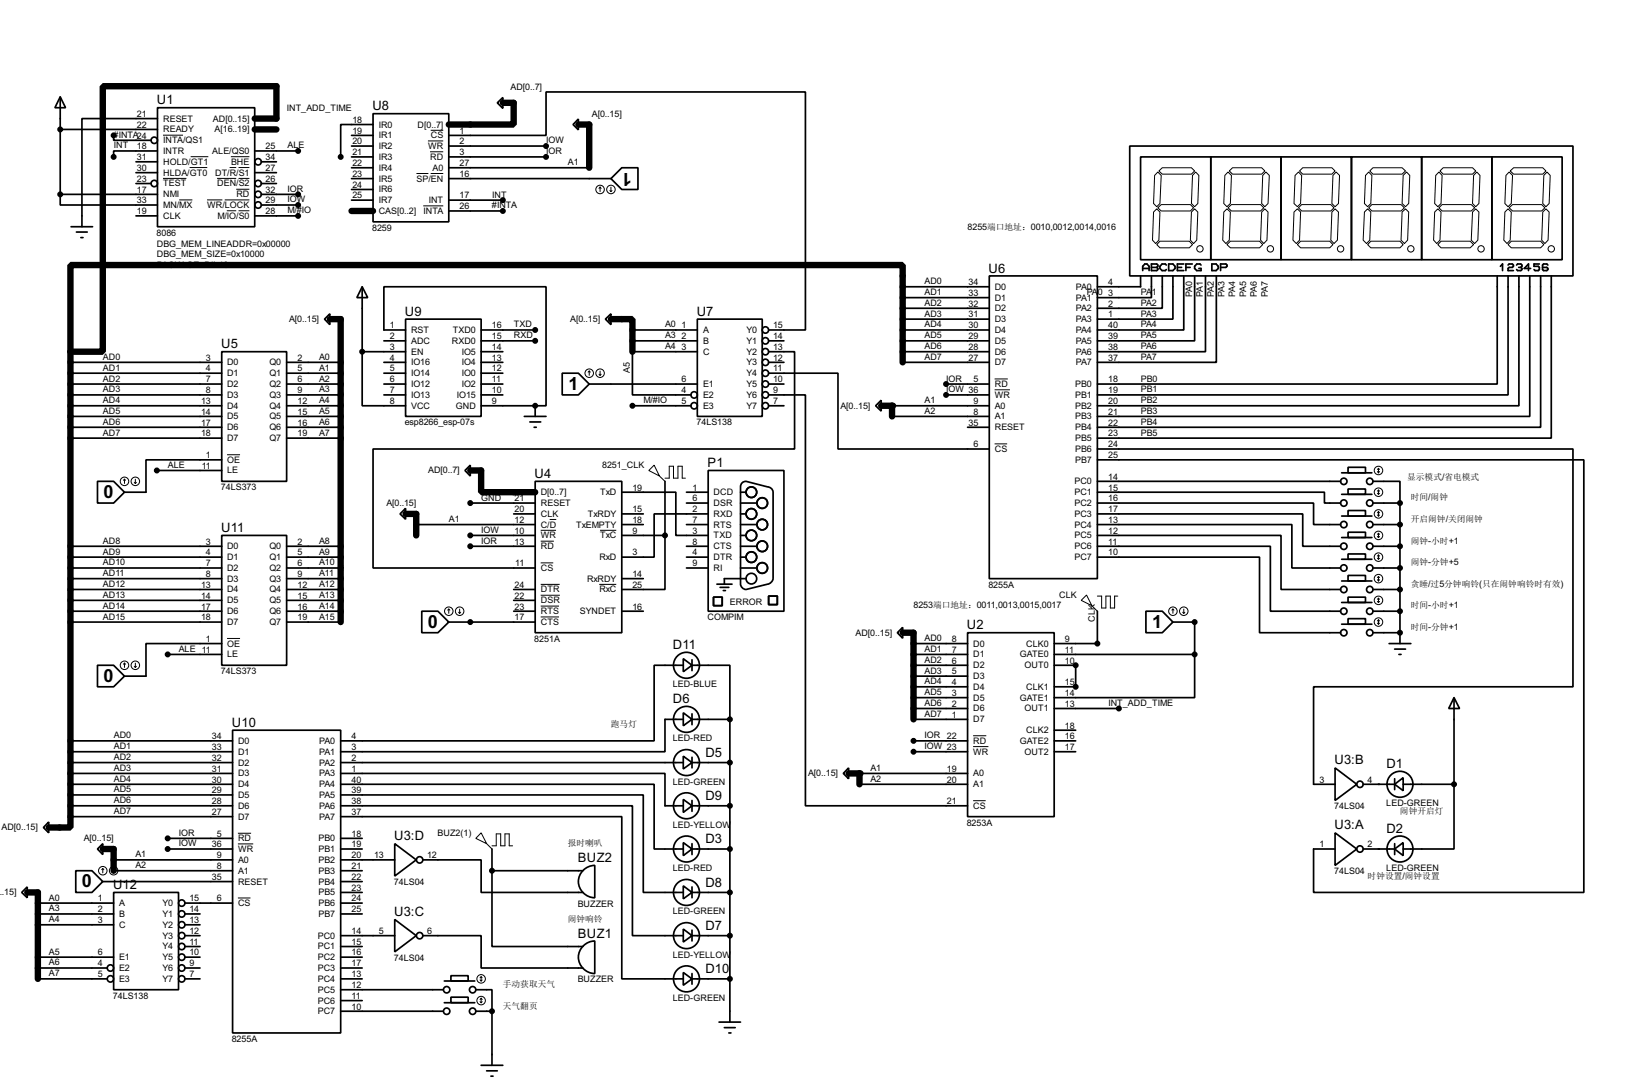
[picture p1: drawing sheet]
<svg xmlns="http://www.w3.org/2000/svg" width="383mm" height="256mm" viewBox="0 0 383 256" stroke-linecap="round" stroke-linejoin="round" font-family="sans-serif">
<defs><g id="words">
<g font-size="4.8">
<text x="148.5" y="40.6" transform="rotate(-180 148.5 40.6)">1</text>
<text x="133.6" y="91.5">1</text>
<text x="24.4" y="117">0</text>
<text x="100.6" y="147.5">0</text>
<text x="270.7" y="147.5">1</text>
<text x="24.4" y="160.2">0</text>
<text x="19.3" y="208.4">0</text>
</g>
<g font-size="3.4">
<text x="36.9" y="24.5">U1</text>
<text x="87.5" y="25.9">U8</text>
<text x="232.3" y="64">U6</text>
<text x="95.2" y="74.1">U9</text>
<text x="163.7" y="74.1">U7</text>
<text x="52" y="81.8">U5</text>
<text x="125.6" y="112.3">U4</text>
<text x="166.3" y="109.7">P1</text>
<text x="52" y="125">U11</text>
<text x="227.2" y="147.8">U2</text>
<text x="158.1" y="152.4">D11</text>
<text x="158.1" y="165.1">D6</text>
<text x="54.5" y="170.7">U10</text>
<text x="165.8" y="177.8">D5</text>
<text x="313.6" y="179.6">U3:B</text>
<text x="325.8" y="180.4">D1</text>
<text x="165.8" y="188">D9</text>
<text x="92.6" y="197.4">U3:D</text>
<text x="313.6" y="194.8">U3:A</text>
<text x="325.8" y="195.6">D2</text>
<text x="135.8" y="202.5">BUZ2</text>
<text x="165.8" y="198.1">D3</text>
<text x="26.6" y="208.8">U12</text>
<text x="165.8" y="208.3">D8</text>
<text x="92.6" y="215.2">U3:C</text>
<text x="135.8" y="220.2">BUZ1</text>
<text x="165.8" y="218.5">D7</text>
<text x="165.8" y="228.6">D10</text>
</g>
<g font-size="2.4">
<text x="119.9" y="21.2">AD[0..7]</text>
<text x="32.2" y="30">22</text>
<text x="32.2" y="27.5">21</text>
<text x="38.3" y="28.6">RESET</text>
<text x="50" y="28.6">AD[0..15]</text>
<text x="67.4" y="26.1">INT_ADD_TIME</text>
<text x="82.8" y="28.9">18</text>
<text x="89" y="30">IR0</text>
<text x="98.1" y="30">D[0..7]</text>
<text x="139.1" y="27.4">A[0..15]</text>
<text x="26.7" y="32.3">#INTA24</text>
<text x="26.7" y="34.9">INT</text>
<text x="32.2" y="35">18</text>
<text x="38.3" y="31.1">READY</text>
<text x="38.3" y="33.7">INTA/QS1</text>
<text x="50.4" y="31.1">A[16..19]</text>
<text x="62.4" y="35">25</text>
<text x="67.5" y="34.9">ALE</text>
<text x="82.8" y="31.4">19</text>
<text x="82.8" y="33.9">20</text>
<text x="89" y="32.5">IR1</text>
<text x="89" y="35">IR2</text>
<text x="100.6" y="35">WR</text>
<text x="101.2" y="32.5">CS</text>
<text x="108" y="31.4">1</text>
<text x="108" y="33.9">2</text>
<text x="128.3" y="33.7">IOW</text>
<text x="32.2" y="37.6">31</text>
<text x="32.2" y="40.2">30</text>
<text x="38.3" y="36.1">INTR</text>
<text x="38.3" y="38.7">HOLD/GT1</text>
<text x="38.3" y="41.3">HLDA/GT0</text>
<text x="49.9" y="36.1">ALE/QS0</text>
<text x="50.5" y="41.3">DT/R/S1</text>
<text x="54.3" y="38.7">BHE</text>
<text x="62.4" y="40.2">27</text>
<text x="62.4" y="37.6">34</text>
<text x="82.8" y="36.4">21</text>
<text x="82.8" y="39">22</text>
<text x="82.8" y="41.6">23</text>
<text x="89" y="37.5">IR3</text>
<text x="89" y="40.1">IR4</text>
<text x="101.1" y="37.5">RD</text>
<text x="101.6" y="40.1">A0</text>
<text x="108" y="36.4">3</text>
<text x="108" y="39">27</text>
<text x="108" y="41.6">16</text>
<text x="128.3" y="36.3">IOR</text>
<text x="133.4" y="38.8">A1</text>
<text x="32.2" y="45.2">17</text>
<text x="32.2" y="47.8">33</text>
<text x="32.2" y="42.7">23</text>
<text x="38.3" y="46.4">NMI</text>
<text x="38.3" y="43.8">TEST</text>
<text x="51" y="43.8">DEN/S2</text>
<text x="55.5" y="46.4">RD</text>
<text x="62.4" y="42.7">26</text>
<text x="62.4" y="45.2">32</text>
<text x="62.4" y="47.8">29</text>
<text x="67.5" y="45">IOR</text>
<text x="67.5" y="47.6">IOW</text>
<text x="82.8" y="44.1">24</text>
<text x="82.8" y="46.6">25</text>
<text x="89" y="42.7">IR5</text>
<text x="89" y="45.2">IR6</text>
<text x="89" y="47.7">IR7</text>
<text x="97.9" y="42.7">SP/EN</text>
<text x="100.7" y="47.7">INT</text>
<text x="108" y="46.6">17</text>
<text x="115.6" y="46.4">INT</text>
<text x="32.2" y="50.3">19</text>
<text x="38.3" y="51.4">CLK</text>
<text x="38.3" y="48.8">MN/MX</text>
<text x="48.7" y="48.8">WR/LOCK</text>
<text x="51.1" y="51.4">M/IO/S0</text>
<text x="62.4" y="50.3">28</text>
<text x="67.5" y="50.1">M/#IO</text>
<text x="89" y="50.2">CAS[0..2]</text>
<text x="99.5" y="50.2">INTA</text>
<text x="108" y="49.2">26</text>
<text x="115.6" y="49">#INTA</text>
<text x="227.4" y="54">8255</text>
<text x="242.2" y="54">0010,0012,0014,0016</text>
<text x="36.8" y="55.4">8086</text>
<text x="36.8" y="57.9">DBG_MEM_LINEADDR=0x00000</text>
<text x="87.5" y="54.2">8259</text>
<text x="36.8" y="60.5">DBG_MEM_SIZE=0x10000</text>
<text x="36.8" y="62.9">PACKAGE=DIL40</text>
<text x="217.2" y="66.7">AD0</text>
<text x="217.2" y="69.3">AD1</text>
<text x="217.2" y="71.8">AD2</text>
<text x="227.6" y="67">34</text>
<text x="227.6" y="69.5">33</text>
<text x="227.6" y="72">32</text>
<text x="233.7" y="68.1">D0</text>
<text x="233.7" y="70.6">D1</text>
<text x="252.8" y="68.1">PA0</text>
<text x="252.8" y="70.6">PA1</text>
<text x="255.3" y="69.3">PA</text>
<text x="258" y="69.3">0</text>
<text x="260.4" y="67">4</text>
<text x="260.4" y="69.5">3</text>
<text x="260.4" y="72">2</text>
<text x="268" y="69.3">PA</text>
<text x="268" y="71.8">PA2</text>
<text x="270.7" y="69.3">1</text>
<text x="280.1" y="69.9" transform="rotate(-90 280.1 69.9)">PA0</text>
<text x="282.7" y="69.9" transform="rotate(-90 282.7 69.9)">PA1</text>
<text x="285.2" y="69.9" transform="rotate(-90 285.2 69.9)">PA2</text>
<text x="287.7" y="69.9" transform="rotate(-90 287.7 69.9)">PA3</text>
<text x="290.3" y="69.9" transform="rotate(-90 290.3 69.9)">PA4</text>
<text x="292.8" y="69.9" transform="rotate(-90 292.8 69.9)">PA5</text>
<text x="295.4" y="69.9" transform="rotate(-90 295.4 69.9)">PA6</text>
<text x="297.9" y="69.9" transform="rotate(-90 297.9 69.9)">PA7</text>
<text x="67.9" y="75.6">A[0..15]</text>
<text x="91.6" y="77.1">1</text>
<text x="115.6" y="77.1">16</text>
<text x="120.7" y="76.9">TXD</text>
<text x="134" y="75.6">A[0..15]</text>
<text x="156.3" y="76.9">A0</text>
<text x="160.2" y="77.1">1</text>
<text x="181.7" y="77.1">15</text>
<text x="217.2" y="74.4">AD3</text>
<text x="217.2" y="76.9">AD4</text>
<text x="227.6" y="74.6">31</text>
<text x="227.6" y="77.1">30</text>
<text x="233.7" y="73.1">D2</text>
<text x="233.7" y="75.6">D3</text>
<text x="252.8" y="73.1">PA2</text>
<text x="252.8" y="75.6">PA3</text>
<text x="260.4" y="74.6">1</text>
<text x="260.4" y="77.1">40</text>
<text x="268" y="74.4">PA3</text>
<text x="268" y="76.9">PA4</text>
<text x="91.6" y="79.7">2</text>
<text x="91.6" y="82.2">3</text>
<text x="96.6" y="78.2">RST</text>
<text x="96.6" y="80.8">ADC</text>
<text x="96.6" y="83.3">EN</text>
<text x="106.2" y="80.8">RXD0</text>
<text x="106.4" y="78.2">TXD0</text>
<text x="108.5" y="83.3">IO5</text>
<text x="115.6" y="82.2">14</text>
<text x="115.6" y="79.7">15</text>
<text x="120.7" y="79.5">RXD</text>
<text x="156.3" y="82">A4</text>
<text x="156.3" y="79.5">A3</text>
<text x="160.2" y="79.7">2</text>
<text x="160.2" y="82.2">3</text>
<text x="165.2" y="78.2">A</text>
<text x="165.2" y="80.8">B</text>
<text x="165.2" y="83.3">C</text>
<text x="175.4" y="78.2">Y0</text>
<text x="175.4" y="80.8">Y1</text>
<text x="175.4" y="83.3">Y2</text>
<text x="181.7" y="79.7">14</text>
<text x="181.7" y="82.2">13</text>
<text x="217.2" y="79.5">AD5</text>
<text x="217.2" y="82">AD6</text>
<text x="227.6" y="79.7">29</text>
<text x="227.6" y="82.2">28</text>
<text x="233.7" y="78.2">D4</text>
<text x="233.7" y="80.8">D5</text>
<text x="233.7" y="83.3">D6</text>
<text x="252.8" y="78.2">PA4</text>
<text x="252.8" y="80.8">PA5</text>
<text x="252.8" y="83.3">PA6</text>
<text x="260.4" y="79.7">39</text>
<text x="260.4" y="82.2">38</text>
<text x="268" y="79.5">PA5</text>
<text x="268" y="82">PA6</text>
<text x="24.2" y="84.5">AD0</text>
<text x="24.2" y="87.1">AD1</text>
<text x="24.2" y="89.6">AD2</text>
<text x="48.4" y="84.7">3</text>
<text x="48.4" y="87.3">4</text>
<text x="48.4" y="89.8">7</text>
<text x="53.4" y="85.8">D0</text>
<text x="53.4" y="88.4">D1</text>
<text x="63.3" y="85.8">Q0</text>
<text x="63.3" y="88.4">Q1</text>
<text x="69.9" y="84.7">2</text>
<text x="69.9" y="87.3">5</text>
<text x="69.9" y="89.8">6</text>
<text x="75" y="84.5">A0</text>
<text x="75" y="87.1">A1</text>
<text x="75" y="89.6">A2</text>
<text x="91.6" y="84.7">4</text>
<text x="91.6" y="87.3">5</text>
<text x="91.6" y="89.8">6</text>
<text x="96.6" y="85.8">IO16</text>
<text x="96.6" y="88.4">IO14</text>
<text x="108.5" y="88.4">IO0</text>
<text x="108.5" y="85.8">IO4</text>
<text x="115.6" y="89.8">11</text>
<text x="115.6" y="87.3">12</text>
<text x="115.6" y="84.7">13</text>
<text x="148" y="87.6" transform="rotate(-90 148 87.6)">A5</text>
<text x="160.2" y="89.8">6</text>
<text x="175.4" y="85.8">Y3</text>
<text x="175.4" y="88.4">Y4</text>
<text x="181.7" y="84.7">12</text>
<text x="181.7" y="87.3">11</text>
<text x="181.7" y="89.8">10</text>
<text x="217.2" y="84.5">AD7</text>
<text x="222.3" y="89.6">IOR</text>
<text x="227.6" y="84.7">27</text>
<text x="228.8" y="89.8">5</text>
<text x="233.7" y="85.8">D7</text>
<text x="252.8" y="85.8">PA7</text>
<text x="260.4" y="84.7">37</text>
<text x="260.4" y="89.8">18</text>
<text x="268" y="89.6">PB0</text>
<text x="268" y="84.5">PA7</text>
<text x="24.2" y="92.2">AD3</text>
<text x="24.2" y="94.7">AD4</text>
<text x="47.3" y="94.9">13</text>
<text x="48.4" y="92.4">8</text>
<text x="53.4" y="90.9">D2</text>
<text x="53.4" y="93.5">D3</text>
<text x="63.3" y="90.9">Q2</text>
<text x="63.3" y="93.5">Q3</text>
<text x="69.9" y="92.4">9</text>
<text x="69.9" y="94.9">12</text>
<text x="75" y="92.2">A3</text>
<text x="75" y="94.7">A4</text>
<text x="91.6" y="92.4">7</text>
<text x="91.6" y="94.9">8</text>
<text x="96.6" y="90.9">IO12</text>
<text x="96.6" y="93.5">IO13</text>
<text x="107.3" y="93.5">IO15</text>
<text x="108.5" y="90.9">IO2</text>
<text x="115.6" y="94.9">9</text>
<text x="115.6" y="92.4">10</text>
<text x="151.2" y="94.7">M/#IO</text>
<text x="160.2" y="92.4">4</text>
<text x="160.2" y="94.9">5</text>
<text x="165.2" y="90.9">E1</text>
<text x="165.2" y="93.5">E2</text>
<text x="175.4" y="90.9">Y5</text>
<text x="175.4" y="93.5">Y6</text>
<text x="181.7" y="92.4">9</text>
<text x="181.7" y="94.9">7</text>
<text x="217.2" y="94.7">A1</text>
<text x="222.3" y="92.2">IOW 36</text>
<text x="228.8" y="94.9">9</text>
<text x="233.7" y="90.9">RD</text>
<text x="233.7" y="93.5">WR</text>
<text x="252.6" y="90.9">PB0</text>
<text x="252.6" y="93.5">PB1</text>
<text x="260.4" y="92.4">19</text>
<text x="260.4" y="94.9">20</text>
<text x="268" y="94.7">PB2</text>
<text x="268" y="92.2">PB1</text>
<text x="24.2" y="97.2">AD5</text>
<text x="24.2" y="99.8">AD6</text>
<text x="47.3" y="97.4">14</text>
<text x="47.3" y="100">17</text>
<text x="53.4" y="96">D4</text>
<text x="53.4" y="98.5">D5</text>
<text x="53.4" y="101.1">D6</text>
<text x="63.3" y="96">Q4</text>
<text x="63.3" y="98.5">Q5</text>
<text x="63.3" y="101.1">Q6</text>
<text x="69.9" y="97.4">15</text>
<text x="69.9" y="100">16</text>
<text x="75" y="97.2">A5</text>
<text x="75" y="99.8">A6</text>
<text x="95.1" y="99.9">esp8266_esp-07s</text>
<text x="96.6" y="96">VCC</text>
<text x="107.1" y="96">GND</text>
<text x="163.7" y="99.9">74LS138</text>
<text x="165.2" y="96">E3</text>
<text x="175.4" y="96">Y7</text>
<text x="197.5" y="96">A[0..15]</text>
<text x="217.2" y="97.2">A2</text>
<text x="227.6" y="100">35</text>
<text x="228.8" y="97.4">8</text>
<text x="233.7" y="96">A0</text>
<text x="233.7" y="98.5">A1</text>
<text x="233.7" y="101.1">RESET</text>
<text x="252.6" y="96">PB2</text>
<text x="252.6" y="98.5">PB3</text>
<text x="252.6" y="101.1">PB4</text>
<text x="260.4" y="97.4">21</text>
<text x="260.4" y="100">22</text>
<text x="268" y="97.2">PB3</text>
<text x="268" y="99.8">PB4</text>
<text x="24.2" y="102.3">AD7</text>
<text x="47.3" y="102.5">18</text>
<text x="48.4" y="107.6">1</text>
<text x="53.4" y="103.6">D7</text>
<text x="63.3" y="103.6">Q7</text>
<text x="69.9" y="102.5">19</text>
<text x="75" y="102.3">A7</text>
<text x="228.8" y="105.1">6</text>
<text x="233.7" y="106.2">CS</text>
<text x="252.6" y="103.6">PB5</text>
<text x="252.6" y="106.2">PB6</text>
<text x="260.4" y="102.5">23</text>
<text x="260.4" y="105.1">24</text>
<text x="260.4" y="107.6">25</text>
<text x="268" y="102.3">PB5</text>
<text x="39.4" y="109.9">ALE</text>
<text x="47.4" y="110.1">11</text>
<text x="53.4" y="108.7">OE</text>
<text x="53.4" y="111.2">LE</text>
<text x="100.6" y="111.2">AD[0..7]</text>
<text x="141.5" y="110">8251_CLK</text>
<text x="252.5" y="113.8">PC0</text>
<text x="252.6" y="108.7">PB7</text>
<text x="260.4" y="112.7">14</text>
<text x="338.9" y="112.7">/</text>
<text x="51.9" y="115.2">74LS373</text>
<text x="90.8" y="118.9">A[0..15]</text>
<text x="113.1" y="117.6">GND</text>
<text x="120.9" y="117.8">21</text>
<text x="127.1" y="118.9">RESET</text>
<text x="127.1" y="116.3">D[0..7]</text>
<text x="141" y="116.3">TxD</text>
<text x="148.6" y="115.2">19</text>
<text x="162.7" y="117.8">6</text>
<text x="162.7" y="115.2">1</text>
<text x="167.7" y="118.9">DSR</text>
<text x="167.7" y="116.3">DCD</text>
<text x="252.5" y="116.3">PC1</text>
<text x="252.5" y="118.9">PC2</text>
<text x="260.4" y="115.2">15</text>
<text x="260.4" y="117.8">16</text>
<text x="335.6" y="117.5">/</text>
<text x="105.5" y="122.6">A1</text>
<text x="113.1" y="125.2">IOW</text>
<text x="120.9" y="122.8">12</text>
<text x="120.9" y="125.4">10</text>
<text x="120.9" y="120.3">20</text>
<text x="127.1" y="123.9">C/D</text>
<text x="127.1" y="121.4">CLK</text>
<text x="135.4" y="123.9">TxEMPTY</text>
<text x="138.1" y="121.4">TxRDY</text>
<text x="148.6" y="125.4">9</text>
<text x="148.6" y="122.8">18</text>
<text x="148.6" y="120.3">15</text>
<text x="162.7" y="125.4">3</text>
<text x="162.7" y="120.3">2</text>
<text x="162.7" y="122.8">7</text>
<text x="167.7" y="121.4">RXD</text>
<text x="167.7" y="123.9">RTS</text>
<text x="252.5" y="121.4">PC3</text>
<text x="252.5" y="123.9">PC4</text>
<text x="260.4" y="120.3">17</text>
<text x="260.4" y="122.8">13</text>
<text x="260.4" y="125.4">12</text>
<text x="339.7" y="122.6">/</text>
<text x="24.2" y="127.7">AD8</text>
<text x="24.2" y="130.3">AD9</text>
<text x="48.4" y="127.9">3</text>
<text x="48.4" y="130.5">4</text>
<text x="53.4" y="129">D0</text>
<text x="53.4" y="131.6">D1</text>
<text x="63.3" y="129">Q0</text>
<text x="63.3" y="131.6">Q1</text>
<text x="69.9" y="127.9">2</text>
<text x="69.9" y="130.5">5</text>
<text x="75" y="127.7">A8</text>
<text x="75" y="130.3">A9</text>
<text x="113.1" y="127.7">IOR</text>
<text x="120.9" y="127.9">13</text>
<text x="127.1" y="126.5">WR</text>
<text x="127.1" y="129">RD</text>
<text x="140.8" y="131.6">RxD</text>
<text x="141" y="126.5">TxC</text>
<text x="148.6" y="130.5">3</text>
<text x="162.7" y="127.9">8</text>
<text x="162.7" y="130.5">4</text>
<text x="167.7" y="126.5">TXD</text>
<text x="167.7" y="129">CTS</text>
<text x="167.7" y="131.6">DTR</text>
<text x="252.5" y="126.5">PC5</text>
<text x="252.5" y="129">PC6</text>
<text x="252.5" y="131.6">PC7</text>
<text x="260.4" y="127.9">11</text>
<text x="260.4" y="130.5">10</text>
<text x="335.6" y="127.7">-</text>
<text x="340.4" y="127.7">+1</text>
<text x="24.2" y="132.8">AD10</text>
<text x="24.2" y="135.3">AD11</text>
<text x="24.2" y="137.9">AD12</text>
<text x="48.4" y="133">7</text>
<text x="48.4" y="135.5">8</text>
<text x="53.4" y="134.1">D2</text>
<text x="53.4" y="136.6">D3</text>
<text x="63.3" y="134.1">Q2</text>
<text x="63.3" y="136.6">Q3</text>
<text x="69.9" y="133">6</text>
<text x="69.9" y="135.5">9</text>
<text x="75" y="132.8">A10</text>
<text x="75" y="135.3">A11</text>
<text x="75" y="137.9">A12</text>
<text x="121.1" y="133">11</text>
<text x="127.1" y="134.1">CS</text>
<text x="137.9" y="136.6">RxRDY</text>
<text x="148.6" y="135.5">14</text>
<text x="162.7" y="133">9</text>
<text x="167.7" y="134.1">RI</text>
<text x="335.6" y="132.8">-</text>
<text x="335.6" y="137.8">/</text>
<text x="338.2" y="137.8">5</text>
<text x="340.4" y="132.8">+5</text>
<text x="347.6" y="137.8">(</text>
<text x="366.7" y="137.8">)</text>
<text x="24.2" y="140.4">AD13</text>
<text x="24.2" y="143">AD14</text>
<text x="47.3" y="138.1">13</text>
<text x="47.3" y="140.6">14</text>
<text x="47.3" y="143.2">17</text>
<text x="53.4" y="139.2">D4</text>
<text x="53.4" y="141.7">D5</text>
<text x="63.3" y="139.2">Q4</text>
<text x="63.3" y="141.7">Q5</text>
<text x="69.9" y="138.1">12</text>
<text x="69.9" y="140.6">15</text>
<text x="69.9" y="143.2">16</text>
<text x="75" y="140.4">A13</text>
<text x="75" y="143">A14</text>
<text x="120.9" y="143.2">23</text>
<text x="120.9" y="138.1">24</text>
<text x="120.9" y="140.6">22</text>
<text x="127.1" y="139.2">DTR</text>
<text x="127.1" y="141.7">DSR</text>
<text x="140.8" y="139.2">RxC</text>
<text x="148.6" y="138.1">25</text>
<text x="148.6" y="143.2">16</text>
<text x="171.5" y="142.2">ERROR</text>
<text x="214.7" y="142.9">8253</text>
<text x="229.5" y="142.9">0011,0013,0015,0017</text>
<text x="232.3" y="138">8255A</text>
<text x="248.9" y="140.5">CLK</text>
<text x="335.6" y="142.9">-</text>
<text x="340.4" y="142.9">+1</text>
<text x="24.2" y="145.5">AD15</text>
<text x="47.3" y="145.7">18</text>
<text x="53.4" y="144.3">D6</text>
<text x="53.4" y="146.8">D7</text>
<text x="63.3" y="144.3">Q6</text>
<text x="63.3" y="146.8">Q7</text>
<text x="69.9" y="145.7">19</text>
<text x="75" y="145.5">A15</text>
<text x="120.9" y="145.7">17</text>
<text x="127.1" y="144.3">RTS</text>
<text x="127.1" y="146.8">CTS</text>
<text x="136.2" y="144.3">SYNDET</text>
<text x="166.2" y="145.7">COMPIM</text>
<text x="201" y="149.3">AD[0..15]</text>
<text x="257.3" y="146.1" transform="rotate(-90 257.3 146.1)">CLK</text>
<text x="335.6" y="148">-</text>
<text x="340.4" y="148">+1</text>
<text x="42" y="153.1">ALE 11</text>
<text x="48.4" y="150.8">1</text>
<text x="53.4" y="151.9">OE</text>
<text x="53.4" y="154.4">LE</text>
<text x="125.6" y="150.7">8251A</text>
<text x="217.2" y="150.6">AD0</text>
<text x="217.2" y="153.1">AD1</text>
<text x="217.2" y="155.7">AD2</text>
<text x="223.7" y="150.8">8</text>
<text x="223.7" y="153.3">7</text>
<text x="223.7" y="155.9">6</text>
<text x="228.7" y="151.9">D0</text>
<text x="228.7" y="154.4">D1</text>
<text x="239.6" y="154.4">GATE0</text>
<text x="241.1" y="151.9">CLK0</text>
<text x="250.2" y="150.8">9</text>
<text x="250.2" y="153.3">11</text>
<text x="250.2" y="155.9">10</text>
<text x="51.9" y="158.4">74LS373</text>
<text x="158.1" y="161.4">LED-BLUE</text>
<text x="217.2" y="158.2">AD3</text>
<text x="217.2" y="160.7">AD4</text>
<text x="223.7" y="158.4">5</text>
<text x="223.7" y="160.9">4</text>
<text x="228.7" y="157">D2</text>
<text x="228.7" y="159.5">D3</text>
<text x="240.7" y="157">OUT0</text>
<text x="250.2" y="160.9">15</text>
<text x="217.2" y="163.3">AD5</text>
<text x="217.2" y="165.8">AD6</text>
<text x="223.7" y="163.5">3</text>
<text x="223.7" y="166">2</text>
<text x="228.7" y="162">D4</text>
<text x="228.7" y="164.6">D5</text>
<text x="228.7" y="167.1">D6</text>
<text x="239.6" y="164.6">GATE1</text>
<text x="240.7" y="167.1">OUT1</text>
<text x="241.1" y="162">CLK1</text>
<text x="250.2" y="163.5">14</text>
<text x="250.2" y="166">13</text>
<text x="260.4" y="165.8">INT_ADD_TIME</text>
<text x="26.7" y="173.4">AD0</text>
<text x="49.8" y="173.6">34</text>
<text x="82.6" y="173.6">4</text>
<text x="217.2" y="168.4">AD7</text>
<text x="217.2" y="173.4">IOR 22</text>
<text x="223.7" y="168.6">1</text>
<text x="228.7" y="169.7">D7</text>
<text x="241.1" y="172.2">CLK2</text>
<text x="250.2" y="171.1">18</text>
<text x="250.2" y="173.6">16</text>
<text x="26.7" y="176">AD1</text>
<text x="26.7" y="178.5">AD2</text>
<text x="49.8" y="176.2">33</text>
<text x="49.8" y="178.7">32</text>
<text x="55.9" y="174.7">D0</text>
<text x="55.9" y="177.3">D1</text>
<text x="55.9" y="179.8">D2</text>
<text x="75" y="174.7">PA0</text>
<text x="75" y="177.3">PA1</text>
<text x="75" y="179.8">PA2</text>
<text x="82.6" y="176.2">3</text>
<text x="82.6" y="178.7">2</text>
<text x="158.1" y="174.1">LED-RED</text>
<text x="217.2" y="176">IOW 23</text>
<text x="228.7" y="174.7">RD</text>
<text x="228.7" y="177.3">WR</text>
<text x="239.6" y="174.7">GATE2</text>
<text x="240.7" y="177.3">OUT2</text>
<text x="250.2" y="176.2">17</text>
<text x="26.7" y="181.1">AD3</text>
<text x="26.7" y="183.6">AD4</text>
<text x="49.8" y="181.3">31</text>
<text x="49.8" y="183.8">30</text>
<text x="55.9" y="182.4">D3</text>
<text x="55.9" y="184.9">D4</text>
<text x="75" y="182.4">PA3</text>
<text x="75" y="184.9">PA4</text>
<text x="82.6" y="181.3">1</text>
<text x="82.6" y="183.8">40</text>
<text x="158.1" y="184.3">LED-GREEN</text>
<text x="189.9" y="182.4">A[0..15]</text>
<text x="204.5" y="183.6">A2</text>
<text x="204.5" y="181.1">A1</text>
<text x="222.5" y="181.3">19</text>
<text x="222.5" y="183.8">20</text>
<text x="228.7" y="182.4">A0</text>
<text x="228.7" y="184.9">A1</text>
<text x="310.1" y="183.8">3</text>
<text x="321.4" y="183.8">4</text>
<text x="26.7" y="186.1">AD5</text>
<text x="26.7" y="188.7">AD6</text>
<text x="26.7" y="191.2">AD7</text>
<text x="49.8" y="186.3">29</text>
<text x="49.8" y="188.9">28</text>
<text x="49.8" y="191.4">27</text>
<text x="55.9" y="187.4">D5</text>
<text x="55.9" y="190">D6</text>
<text x="75" y="187.4">PA5</text>
<text x="75" y="190">PA6</text>
<text x="82.6" y="186.3">39</text>
<text x="82.6" y="188.9">38</text>
<text x="82.6" y="191.4">37</text>
<text x="222.5" y="188.9">21</text>
<text x="228.7" y="190">CS</text>
<text x="313.5" y="190.1">74LS04</text>
<text x="325.7" y="189.4">LED-GREEN</text>
<text x=".3" y="195.1">AD[0..15]</text>
<text x="19.7" y="197.6">A[0..15]</text>
<text x="42" y="196.3">IOR</text>
<text x="51" y="196.5">5</text>
<text x="55.9" y="192.5">D7</text>
<text x="55.9" y="197.6">RD</text>
<text x="74.8" y="197.6">PB0</text>
<text x="75" y="192.5">PA7</text>
<text x="82.6" y="196.5">18</text>
<text x="102.8" y="196.3">BUZ2(1)</text>
<text x="158.1" y="194.4">LED-YELLOW</text>
<text x="227.2" y="193.9">8253A</text>
<text x="31.8" y="203.9">A2</text>
<text x="31.8" y="201.4">A1</text>
<text x="42" y="198.8">IOW</text>
<text x="49.8" y="199">36</text>
<text x="51" y="201.6">9</text>
<text x="55.9" y="200.1">WR</text>
<text x="55.9" y="202.7">A0</text>
<text x="74.8" y="200.1">PB1</text>
<text x="74.8" y="202.7">PB2</text>
<text x="82.6" y="199">19</text>
<text x="82.6" y="201.6">20</text>
<text x="87.9" y="201.6">13</text>
<text x="100.4" y="201.6">12</text>
<text x="310.1" y="199">1</text>
<text x="321.4" y="199">2</text>
<text x="49.8" y="206.7">35</text>
<text x="51" y="204.1">8</text>
<text x="55.9" y="205.2">A1</text>
<text x="55.9" y="207.8">RESET</text>
<text x="74.8" y="205.2">PB3</text>
<text x="74.8" y="207.8">PB4</text>
<text x="82.6" y="204.1">21</text>
<text x="82.6" y="206.7">22</text>
<text x="82.6" y="209.2">23</text>
<text x="92.6" y="207.9">74LS04</text>
<text x="158.1" y="204.6">LED-RED</text>
<text x="313.5" y="205.4">74LS04</text>
<text x="325.7" y="204.6">LED-GREEN</text>
<text x="329.6" y="206.4">/</text>
<text x="-.1" y="210.3">.</text>
<text x=".5" y="210.3">.15]</text>
<text x="11.5" y="211.5">A0</text>
<text x="11.5" y="214.1">A3</text>
<text x="23" y="211.7">1</text>
<text x="23" y="214.3">2</text>
<text x="28" y="212.8">A</text>
<text x="28" y="215.4">B</text>
<text x="38.2" y="212.8">Y0</text>
<text x="38.2" y="215.4">Y1</text>
<text x="44.5" y="211.7">15</text>
<text x="44.5" y="214.3">14</text>
<text x="51" y="211.7">6</text>
<text x="55.9" y="212.8">CS</text>
<text x="74.8" y="210.3">PB5</text>
<text x="74.8" y="212.8">PB6</text>
<text x="74.8" y="215.4">PB7</text>
<text x="82.6" y="211.7">24</text>
<text x="82.6" y="214.3">25</text>
<text x="135.7" y="213">BUZZER</text>
<text x="158.1" y="214.8">LED-GREEN</text>
<text x="11.5" y="216.6">A4</text>
<text x="23" y="216.8">3</text>
<text x="28" y="217.9">C</text>
<text x="38.2" y="217.9">Y2</text>
<text x="38.2" y="220.5">Y3</text>
<text x="44.5" y="216.8">13</text>
<text x="44.5" y="219.4">12</text>
<text x="44.5" y="221.9">11</text>
<text x="74.7" y="220.5">PC0</text>
<text x="82.6" y="219.4">14</text>
<text x="82.6" y="221.9">15</text>
<text x="89.1" y="219.4">5</text>
<text x="100.4" y="219.4">6</text>
<text x="11.5" y="224.2">A5</text>
<text x="11.5" y="226.8">A6</text>
<text x="23" y="224.4">6</text>
<text x="23" y="227">4</text>
<text x="28" y="225.5">E1</text>
<text x="38.2" y="223">Y4</text>
<text x="38.2" y="225.5">Y5</text>
<text x="44.5" y="224.4">10</text>
<text x="44.5" y="227">9</text>
<text x="74.7" y="223">PC1</text>
<text x="74.7" y="225.5">PC2</text>
<text x="82.6" y="224.4">16</text>
<text x="82.6" y="227">17</text>
<text x="92.6" y="225.7">74LS04</text>
<text x="158.1" y="224.9">LED-YELLOW</text>
<text x="11.5" y="229.3">A7</text>
<text x="23" y="229.5">5</text>
<text x="28" y="228.1">E2</text>
<text x="28" y="230.6">E3</text>
<text x="38.2" y="228.1">Y6</text>
<text x="38.2" y="230.6">Y7</text>
<text x="44.5" y="229.5">7</text>
<text x="74.7" y="228.1">PC3</text>
<text x="74.7" y="230.6">PC4</text>
<text x="74.7" y="233.2">PC5</text>
<text x="82.6" y="229.5">13</text>
<text x="82.6" y="232.1">12</text>
<text x="135.7" y="230.8">BUZZER</text>
<text x="26.5" y="234.6">74LS138</text>
<text x="74.7" y="235.7">PC6</text>
<text x="74.7" y="238.2">PC7</text>
<text x="82.6" y="234.6">11</text>
<text x="82.6" y="237.1">10</text>
<text x="158.1" y="235.1">LED-GREEN</text>
<text x="54.5" y="244.7">8255A</text>
</g>
<g font-size="2.1">
<text x="232" y="54">端口地址：</text>
<text x="330.7" y="112.7">显示模式 省电模式</text>
<text x="331.5" y="117.5">时间 闹钟</text>
<text x="331.5" y="122.6">开启闹钟 关闭闹钟</text>
<text x="331.5" y="127.7">闹钟 小时</text>
<text x="331.5" y="132.8">闹钟 分钟</text>
<text x="331.5" y="137.8">贪睡 过 分钟响铃 只在闹钟响铃时有效</text>
<text x="219.3" y="142.9">端口地址：</text>
<text x="331.5" y="142.9">时间 小时</text>
<text x="331.5" y="148">时间 分钟</text>
<text x="143.6" y="170.9">跑马灯</text>
<text x="329" y="191.2">闹钟开启灯</text>
<text x="133.4" y="198.8">报时喇叭</text>
<text x="321.4" y="206.4">时钟设置 闹钟设置</text>
<text x="133.4" y="216.6">闹钟响铃</text>
<text x="118.2" y="231.8">手动获取天气</text>
<text x="118.2" y="236.9">天气翻页</text>
</g>
</g></defs>
<g fill="none" stroke="#000" stroke-width="1.5">
<path d="M59.9 27.9h5.1v-7.6h-40.8v62.3h-7.6M59.9 30.4h5.1M118.2 24.2h2.5v5.1h-15.2M135.9 29.3h2.6v10.1M82.6 49.6h5.1M77.5 75h2.6v71.1M143.6 75h5v7.6M16.6 82.6v111.8h-5.1M16.6 82.6v-20.3h195.5v22.8M207.1 95.3h2.5v2.5M110.5 110.5h2.6v5.1h12.7M95.3 120.7h2.5v5.1"/>
<path d="M212.1 148.6h2.6v20.4M24.2 199.4h2.5v5.1M199.4 181.7h2.6v2.5M6.4 209.6h2.5v20.3"/>
</g>
<g fill="#000">
<circle cx="125.8" cy="95.3" r=".2"/>
<circle cx="209.6" cy="95.3" r=".75"/>
<circle cx="110.5" cy="146.1" r=".2"/>
<circle cx="252.8" cy="156.3" r=".2"/>
<circle cx="280.7" cy="146.1" r=".2"/>
<circle cx="329" cy="148.6" r=".2"/>
<circle cx="252.8" cy="161.3" r=".2"/>
<circle cx="202" cy="181.7" r=".75"/>
<circle cx="323.9" cy="184.2" r=".2"/>
<circle cx="323.9" cy="199.4" r=".2"/>
</g>
<g fill="none" stroke="#000" stroke-width=".4">
<path d="M14.2 22.8l1.2 2.5h-2.5zM14.2 30.4h22.8M14.2 22.8v22.9M26.7 31.8v1.2h8.8M32 38h5M37 25.3h22.9v28h-22.9zM37 27.9h-17.7v25.4M37 35.5h-10.3v1.4M59.9 35.5h10.2M61.4 38h3.6M82.6 34.3h5.1M82.6 36.9h5.1"/>
<path d="M82.6 39.4h5.1M82.6 31.8h5.1M87.7 26.7h17.8v25.4h-17.8zM87.7 29.3h-7.6v7.6M105.5 31.8h22.8v-10.2h61v55.9h-8.7M105.5 34.3h22.8M105.5 36.9h22.8M105.5 39.4h33M116.9 24.2l1.3-1.3v2.6zM135.9 28v2.5l-1.2-1.2zM265.5 34.3h104.1v30.5h-104.1zM268 36.9h16.5v24.1h-16.5z"/>
<path d="M284.5 36.9h16.5v24.1h-16.5zM301 36.9h16.6v24.1h-16.6zM317.6 36.9h16.5v24.1h-16.5zM334.1 36.9h16.5v24.1h-16.5zM350.6 36.9h16.5v24.1h-16.5zM14.2 45.7v2.5h22.8M14.2 45.7h22.8M16.7 53.3h5.1M18 54.5h2.5M19 55.8h.5M32 50.7h5M32 40.6h5"/>
<path d="M32 43.1h3.5M59.9 50.7h10.2M59.9 40.6h5.1M61.4 45.7h8.7M61.4 48.2h8.7M61.4 43.1h3.6M82.6 42h5.1M82.6 47h5.1M82.6 44.5h5.1M105.5 42h38.1M105.5 47h12.7M105.5 49.6h12.7"/>
<path d="M143.6 42l2.5-2.6h3.8v5.1h-3.8zM76.3 75l1.2-1.3v2.6zM85.1 67.4l1.3 2.5h-2.5zM85.1 67.4v15.2M95.3 75h17.8v22.8h-17.8zM95.3 77.5h-5.1v-10.1h38.1v27.9h-2.5M113.1 77.5h12.7M142.3 75l1.3-1.3v2.6zM148.6 77.5h15.3M163.9 75h15.2v22.8h-15.2zM212.1 77.5h20.4M212.1 67.4h20.4"/>
<path d="M212.1 69.9h20.4M212.1 72.4h20.4M212.1 75h20.4M232.5 64.8h25.4v71.1h-25.4zM268 64.8v2.6h-10.1M268.5 63.6v-1l.5-.6h.5l.5 .6v1M268.5 63.1h1.5M270.6 64.8v5.1h-12.7M270.6 62h1.2l.3 .3v.3l-.3 .2 .3 .5-.3 .3h-1.2zM270.6 62.8h1.2M273.1 64.8v7.6h-15.2M274.1 62.3l-.3-.3h-.7l-.5 .6v.5l.5 .5h.7l.3-.3"/>
<path d="M274.6 62h1l.5 .6v.5l-.5 .5h-1zM275.6 64.8v10.2h-17.7M276.7 62.8h1M278.2 64.8v12.7h-20.3M278.2 62h-1.5v1.6h1.5M278.7 62.8h1M280.2 62h-1.5v1.6M280.7 64.8v15.3h-22.8M282.2 62.3l-.2-.3h-.8l-.5 .6v.5l.5 .5h1v-.5h-.5M283.3 64.8v17.8h-25.4M284.8 62h1l.5 .6v.5l-.5 .5h-1zM285.8 64.8v20.3h-27.9"/>
<path d="M286.8 62.8h1.3l.2-.2v-.3l-.2-.3h-1.3v1.6M351.8 64.8v25.4h-93.9M352.6 62.6l.5-.6v1.6M354.4 64.8v28h-96.5M354.4 62.3l.2-.3h.8l.2 .3v.3l-.2 .2h-.8l-.2 .3v.5h1.2M356.4 62.3l.2-.3h.8l.2 .3v.3l-.2 .2M356.9 62.8h.5M356.9 64.8v30.5h-99M357.4 62.8l.2 .3-.2 .5h-.8l-.2-.3M359.5 64.8v33h-101.6M359.7 63.1h-1.5l1-1.1v1.6M361.7 62h-1.2v.6h1l.2 .2v.5l-.2 .3h-.8l-.2-.3"/>
<path d="M362 64.8v35.6h-104.1M363.7 62.3l-.2-.3h-.8l-.2 .3v1l.2 .3h.8l.2-.3-.2-.5h-1M364.5 64.8v38.1h-106.6M16.6 85.1h35.5M16.6 87.7h35.5M16.6 90.2h35.5M16.6 92.8h35.5M16.6 95.3h35.5M16.6 97.8h35.5M52.1 82.6h15.3v30.5h-15.3zM67.4 85.1h12.7M67.4 87.7h12.7"/>
<path d="M67.4 90.2h12.7M67.4 92.8h12.7M67.4 95.3h12.7M67.4 97.8h12.7M85.1 82.6v12.7h10.2M85.1 82.6h10.2M90.2 80.1h5.1M90.2 85.1h5.1M90.2 87.7h5.1M90.2 90.2h5.1M90.2 92.8h5.1M113.1 82.6h5.1"/>
<path d="M113.1 80.1h12.7M113.1 85.1h5.1M113.1 87.7h5.1M113.1 90.2h5.1M113.1 92.8h5.1M113.1 95.3h12.7M123.2 97.8h5.1M124.5 99.1h2.6M125.8 95.3v2.5M132.1 87.7h3.8l2.6 2.5-2.6 2.6h-3.8zM138.5 90.2h25.4M148.6 80.1h15.3"/>
<path d="M148.6 95.3h13.8M163.9 82.6h-15.3v10.2h13.8M180.6 87.7h16.3v17.8h35.6M180.6 92.8h8.7v96.5h38.1M180.6 82.6h6.1v22.9h-99v27.9h38.1M180.6 80.1h3.6M180.6 85.1h3.6M180.6 90.2h3.6M180.6 95.3h3.6M205.8 95.3l1.3-1.3v2.6zM209.6 95.3h22.9M209.6 97.8h22.9"/>
<path d="M212.1 82.6h20.4M212.1 80.1h20.4M212.1 85.1h20.4M222.3 90.2h10.2M222.3 92.8h10.2M16.6 100.4h35.5M16.6 102.9h35.5M22.9 113.1h3.8l2.6 2.5-2.6 2.6h-3.8zM36.9 110.5h15.2M52.1 108h-17.8v7.6h-5M67.4 100.4h12.7M67.4 102.9h12.7"/>
<path d="M109.3 110.5l1.2-1.2v2.5zM110.5 118.2h15.3M125.5 100.4h.5M125.8 113.1h20.3v35.5h-20.3zM146.1 115.6h12.7v10.2h7.6M156.3 113.1v12.7M161.3 118.2h5.1M161.3 115.6h5.1M166.4 110.5h17.8v33.1h-17.8zM174 118.2h3.9M174 115.6h1.3M174.2 113.5l.7-.4h.4l5.1 1.3a1.36 1.36 0 0 1 1.3 1.2v20.3a1.58 1.58 0 0 1-1.3 1.3l-5.1 1.3a1.38 1.38 0 0 1-1.3-1.3v-22.8z"/>
<path d="M227.4 100.4h5.1M257.9 115.6h53.3v2.6h3.8M257.9 118.2h50.8v5h6.3M257.9 105.5h111.7v55.8h-60.9v22.9h5M257.9 108h114.3v101.6h-63.5v-10.2h5M257.9 113.1h57.1M315.3 111.1h7.1M315.3 116.1h7.1M316.8 109.8h4.1v1.3h-4.1zM316.8 114.9h4.1v1.2h-4.1zM316.8 119.9h4.1v1.3h-4.1zM322.6 113.1h6.4v5.1"/>
<path d="M322.6 118.2h6.4M329 118.2v33M16.6 128.3h35.5M16.6 130.9h35.5M16.6 133.4h35.5M16.6 135.9h35.5M16.6 138.5h35.5M52.1 125.8h15.3v30.5h-15.3zM67.4 128.3h12.7M67.4 130.9h12.7M67.4 133.4h12.7M67.4 135.9h12.7"/>
<path d="M67.4 138.5h12.7M94 120.7l1.3-1.3v2.6zM97.8 123.2h28M110.5 128.3h15.3M110.5 125.8h15.3M120.7 138.5h5.1M120.7 120.7h5.1M146.1 135.9h5.1M146.1 125.8h10.2M146.1 123.2h5.1M146.1 120.7h5.1M156.3 125.8v12.7h-10.2"/>
<path d="M161.3 128.3h5.1M161.3 130.9h5.1M161.3 133.4h5.1M161.3 123.2h5.1M166.4 120.7h-12.7v10.2h-7.6M168.5 137.2h3.5M169.2 138h2.1M170 138.7h.5M174 128.3h3.9M174 130.9h1.3M174 133.4h3.9M174 125.8h1.3"/>
<path d="M174 123.2h3.9M174 120.7h1.3M175.3 135.9h-5.1v1.3M257.9 120.7h48.2v7.6h8.9M257.9 123.2h45.7v10.2h11.4M257.9 125.8h43.1v12.7h14M257.9 128.3h40.6v15.3h16.5M257.9 130.9h38.1v17.7h19M315.3 121.2h7.1M315.3 126.3h7.1M315.3 131.4h7.1M315.3 136.5h7.1"/>
<path d="M316.8 125h4.1v1.3h-4.1zM316.8 130.1h4.1v1.3h-4.1zM316.8 135.2h4.1v1.3h-4.1zM322.6 128.3h6.4M322.6 133.4h6.4M322.6 138.5h6.4M322.6 123.2h6.4M16.6 146.1h35.5M16.6 141h35.5M16.6 143.6h35.5M22.9 156.3h3.8l2.6 2.5-2.6 2.5h-3.8zM39.4 153.7h12.7"/>
<path d="M52.1 151.2h-17.8v7.6h-5M67.4 146.1h12.7M67.4 141h12.7M67.4 143.6h12.7M99.1 143.6h3.8l2.6 2.5-2.6 2.5h-3.8zM105.5 146.1h20.3M120.7 141h5.1M120.7 143.6h5.1M146.1 143.6h5.1M160.6 154.7l2 1.6-2 1.5zM160.6 156.3h-6.9v17.7h-73.6M162.6 156.3h8.9v12.7"/>
<path d="M162.6 155v2.5M167.7 140.3h2v2h-2zM180.6 140h2.1v2h-2.1zM212.1 147.4v2.5l-1.2-1.3zM214.7 153.7h12.7M214.7 151.2h12.7M214.7 156.3h12.7M214.7 158.8h12.7M227.4 148.6h20.3v43.2h-20.3zM247.7 153.7h33M247.7 156.3h5.1v5h-5.1M257.9 143.6v7.6h-10.2"/>
<path d="M269.3 143.6h3.8l2.5 2.5-2.5 2.5h-3.8zM275.6 146.1h5.1v7.6M280.7 153.7v10.2h-33M315.3 141.5h7.1M315.3 146.6h7.1M316.8 140.3h4.1v1.2h-4.1zM316.8 145.3h4.1v1.3h-4.1zM322.6 143.6h6.4M322.6 148.6h6.4M326.4 151.2h5.1M327.7 152.5h2.6M328.7 153.7h.5"/>
<path d="M16.6 174h38.1M16.6 176.6h38.1M16.6 179.1h38.1M54.7 171.5h25.4v71.1h-25.4zM80.1 179.1h80.5M160.6 177.6l2 1.5-2 1.5zM160.6 167.4l2 1.6-2 1.5zM160.6 169h-4.3v7.6h-76.2M162.6 169h8.9M162.6 179.1h8.9M162.6 167.7v2.5M162.6 177.9v2.5"/>
<path d="M171.5 169v71.1M214.7 169h12.7M214.7 161.3h12.7M214.7 163.9h12.7M214.7 166.4h12.7M214.7 174h12.7M214.7 176.6h12.7M247.7 166.4h15.2M247.7 174h5.1M247.7 176.6h5.1M247.7 171.5h5.1M341.7 163.9l1.3 2.5h-2.6z"/>
<path d="M341.7 163.9v20.3M11.5 193.1v2.5l-1.3-1.2zM16.6 184.2h38.1M16.6 181.7h38.1M16.6 186.7h38.1M16.6 189.3h38.1M16.6 191.8h38.1M22.9 199.4l1.3-1.2v2.5zM39.4 196.9h15.3M39.4 199.4h15.3M80.1 186.7h71.1v22.9h9.4M80.1 191.8h66v38.1h14.5"/>
<path d="M80.1 184.2h73.6v15.2h6.9M80.1 189.3h68.5v30.5h12M80.1 181.7h76.2v7.6h4.3M80.1 196.9h5M80.1 199.4h5M92.8 198.2l5 3.8-5 3.8zM115.6 199.4v5.1M160.6 197.9l2 1.5-2 1.6zM160.6 187.8l2 1.5-2 1.5zM162.6 189.3h8.9M162.6 199.4h8.9M162.6 188v2.6"/>
<path d="M162.6 198.2v2.5M199.4 180.4v2.5l-1.2-1.2zM202 184.2h25.4M202 181.7h25.4M313.7 180.4l5.1 3.8-5.1 3.8zM313.7 195.6l5.1 3.8-5.1 3.9zM320.3 184.2h7.4M320.3 199.4h7.4M327.7 184.2l2-1.5v3zM327.7 199.4l2-1.5v3.1zM327.7 182.9v2.6M327.7 198.2v2.5"/>
<path d="M329.7 184.2h12M341.7 184.2v15.2h-12M5.1 209.6l1.3-1.3v2.6zM8.9 212.1h17.8M8.9 214.7h17.8M8.9 217.2h17.8M17.8 204.5h3.8l2.6 2.6-2.6 2.5h-3.8zM24.2 207.1h30.5M26.7 209.6h15.3v22.9h-15.3zM26.7 204.5h28M26.7 202h28M43.5 212.1h11.2"/>
<path d="M43.5 214.7h3.5M43.5 217.2h3.5M43.5 219.8h3.5M80.1 204.5h5M80.1 202h12.7M80.1 207.1h5M80.1 212.1h5M80.1 214.7h5M80.1 219.8h12.7M80.1 209.6h5M92.8 216l5 3.8-5 3.8zM99.4 219.8h13.7v7.6h23.9"/>
<path d="M99.4 202h13.7v7.6h23.9M115.6 204.5v17.8h21.4M115.6 204.5h21.4M137.1 204.4a3.9 3.9 0 0 1 2.7-1.1v7.6a3.8 3.8 0 0 1-3.6-2.4 3.8 3.8 0 0 1 .9-4.1zM160.6 208.1l2 1.5-2 1.5zM160.6 218.2l2 1.6-2 1.5zM162.6 219.8h8.9M162.6 209.6h8.9M162.6 208.3v2.6M162.6 218.5v2.5M8.9 229.9h16.3M8.9 224.8h17.8"/>
<path d="M8.9 227.4h16.3M43.5 229.9h3.5M43.5 224.8h3.5M43.5 227.4h3.5M43.5 222.3h3.5M80.1 229.9h5M80.1 224.8h5M80.1 227.4h5M80.1 232.5h24.1M80.1 237.5h24.1M80.1 222.3h5M80.1 235h5"/>
<path d="M104.4 230.4h7.2M104.4 235.5h7.2M106 229.2h4v1.2h-4zM106 234.2h4v1.3h-4zM111.8 232.5h3.8v5M111.8 237.5h3.8M115.6 237.5v12.7M137.1 222.2a3.9 3.9 0 0 1 2.7-1.2v7.7a3.8 3.8 0 0 1-3.6-2.4 3.8 3.8 0 0 1 .9-4.1zM160.6 228.4l2 1.5-2 1.5zM162.6 229.9h8.9M162.6 228.7v2.5M113.1 250.2h5.1"/>
<path d="M114.4 251.5h2.5M115.4 252.8h.5M169 240.1h5M170.2 241.4h2.6M171.3 242.6h.5"/>
<circle cx="36.2" cy="33" r=".75"/>
<circle cx="60.6" cy="38" r=".75"/>
<circle cx="36.2" cy="43.1" r=".75"/>
<circle cx="60.6" cy="48.2" r=".75"/>
<circle cx="60.6" cy="43.1" r=".75"/>
<circle cx="60.6" cy="45.7" r=".75"/>
<circle cx="179.8" cy="77.5" r=".75"/>
<circle cx="163.1" cy="95.3" r=".75"/>
<circle cx="163.1" cy="92.8" r=".75"/>
<circle cx="179.8" cy="85.1" r=".75"/>
<circle cx="179.8" cy="80.1" r=".75"/>
<circle cx="179.8" cy="95.3" r=".75"/>
<circle cx="179.8" cy="82.6" r=".75"/>
<circle cx="179.8" cy="92.8" r=".75"/>
<circle cx="179.8" cy="90.2" r=".75"/>
<circle cx="179.8" cy="87.7" r=".75"/>
<circle cx="176.5" cy="115.6" r="1.25"/>
<circle cx="179.1" cy="118.2" r="1.25"/>
<circle cx="315.7" cy="113.1" r=".75"/>
<circle cx="315.7" cy="118.2" r=".75"/>
<circle cx="321.8" cy="118.2" r=".75"/>
<circle cx="321.8" cy="113.1" r=".75"/>
<circle cx="176.5" cy="120.7" r="1.25"/>
<circle cx="176.5" cy="125.8" r="1.25"/>
<circle cx="176.5" cy="135.9" r="1.25"/>
<circle cx="176.5" cy="130.9" r="1.25"/>
<circle cx="179.1" cy="133.4" r="1.25"/>
<circle cx="179.1" cy="123.2" r="1.25"/>
<circle cx="179.1" cy="128.3" r="1.25"/>
<circle cx="315.7" cy="123.2" r=".75"/>
<circle cx="315.7" cy="128.3" r=".75"/>
<circle cx="315.7" cy="138.5" r=".75"/>
<circle cx="315.7" cy="133.4" r=".75"/>
<circle cx="321.8" cy="123.2" r=".75"/>
<circle cx="321.8" cy="138.5" r=".75"/>
<circle cx="321.8" cy="128.3" r=".75"/>
<circle cx="321.8" cy="133.4" r=".75"/>
<circle cx="161.3" cy="156.3" r="3.1"/>
<circle cx="315.7" cy="143.6" r=".75"/>
<circle cx="315.7" cy="148.6" r=".75"/>
<circle cx="321.8" cy="148.6" r=".75"/>
<circle cx="321.8" cy="143.6" r=".75"/>
<circle cx="161.3" cy="169" r="3.1"/>
<circle cx="161.3" cy="179.1" r="3.1"/>
<circle cx="161.3" cy="199.4" r="3.1"/>
<circle cx="161.3" cy="189.3" r="3.1"/>
<circle cx="319.5" cy="199.4" r=".75"/>
<circle cx="319.5" cy="184.2" r=".75"/>
<circle cx="328.9" cy="199.4" r="3.1"/>
<circle cx="328.9" cy="184.2" r="3.1"/>
<circle cx="42.7" cy="219.8" r=".75"/>
<circle cx="42.7" cy="212.1" r=".75"/>
<circle cx="42.7" cy="214.7" r=".75"/>
<circle cx="42.7" cy="217.2" r=".75"/>
<circle cx="98.6" cy="219.8" r=".75"/>
<circle cx="98.6" cy="202" r=".75"/>
<circle cx="161.3" cy="219.8" r="3.1"/>
<circle cx="161.3" cy="209.6" r="3.1"/>
<circle cx="25.9" cy="229.9" r=".75"/>
<circle cx="25.9" cy="227.4" r=".75"/>
<circle cx="42.7" cy="222.3" r=".75"/>
<circle cx="42.7" cy="224.8" r=".75"/>
<circle cx="42.7" cy="229.9" r=".75"/>
<circle cx="42.7" cy="227.4" r=".75"/>
<circle cx="104.9" cy="237.5" r=".75"/>
<circle cx="104.9" cy="232.5" r=".75"/>
<circle cx="111" cy="237.5" r=".75"/>
<circle cx="111" cy="232.5" r=".75"/>
<circle cx="161.3" cy="229.9" r="3.1"/>
</g>
<g fill="none" stroke="#000" stroke-width=".23">
<path d="M38.3 31.8h4.7M44.6 39.4h4.1M44.8 36.8h4.2M54 39.4h1.5M54.3 36.8h4.3M56.1 39.4h2.5M100.6 33.1h3.6M101.1 35.7h3.1M101.2 30.6h3M38.3 41.9h5.5M42.1 47h3.1M48.7 47h3.6"/>
<path d="M51 41.9h4.5M52.8 47h5.8M53.3 49.5h2.2M55.5 44.5h3.1M56.1 49.5h2.5M56.1 41.9h2.5M97.9 40.8h2.8M99.5 48.4h4.7M101.2 40.8h3M141 44l.3 .3M141 44l-.2 .3M141 44v1"/>
<path d="M143.3 44.8l.3 .2M143.6 44v1M143.8 44.8l-.2 .2M271.8 49.1l.8 .7-.3 6.6-.7 .8-.8-.8 .3-6.6zM272.1 48.8l.8-.7h6.8l.8 .7-.8 .8h-6.8zM272.1 40.4l.8 .8-.3 6.6-.8 .8-.7-.8 .2-6.6zM272.3 40.2l.8-.8h6.9l.7 .8-.7 .7h-6.9zM272.6 56.7h6.9l.7 .8-.7 .7h-6.9l-.8-.7zM280.7 49.1l.8 .7-.3 6.6-.7 .8-.8-.8 .3-6.6zM281 40.4l.7 .8-.2 6.6-.8 .8-.7-.8 .2-6.6zM288.3 57.5l.8-.8h6.9l.7 .8-.7 .7h-6.9zM288.3 49.1l.8 .7-.2 6.6-.8 .8-.8-.8 .3-6.6z"/>
<path d="M288.6 48.8l.8-.7h6.8l.8 .7-.8 .8h-6.8zM288.6 40.4l.8 .8-.3 6.6-.8 .8-.7-.8 .2-6.6zM288.9 40.2l.7-.8h6.9l.7 .8-.7 .7h-6.9zM296.5 49.8l.7-.7 .8 .7-.3 6.6-.7 .8-.8-.8zM297.5 40.4l.8 .8-.3 6.6-.8 .8-.7-.8 .2-6.6zM304.1 49.8l.8-.7 .7 .7-.2 6.6-.8 .8-.8-.8zM305.1 48.8l.8-.7h6.8l.8 .7-.8 .8h-6.8zM305.1 40.4l.8 .8-.3 6.6-.7 .8-.8-.8 .2-6.6zM305.4 40.2l.7-.8h6.9l.7 .8-.7 .7h-6.9zM305.6 56.7h6.9l.7 .8-.7 .7h-6.9l-.7-.7zM313.7 49.1l.8 .7-.2 6.6-.8 .8-.8-.8 .3-6.6zM314 40.4l.8 .8-.3 6.6-.8 .8-.7-.8 .2-6.6z"/>
<path d="M321.4 49.1l.7 .7-.2 6.6-.8 .8-.8-.8 .3-6.6zM321.6 48.8l.8-.7h6.8l.8 .7-.8 .8h-6.8zM321.6 40.4l.8 .8-.3 6.6-.7 .8-.8-.8 .3-6.6zM321.9 40.2l.7-.8h6.9l.8 .8-.8 .7h-6.9zM322.1 56.7h6.9l.7 .8-.7 .7h-6.9l-.7-.7zM329.5 49.8l.8-.7 .7 .7-.2 6.6-.8 .8-.8-.8zM329.7 41.2l.8-.8 .8 .8-.3 6.6-.7 .8-.8-.8zM337.1 49.8l.8-.7 .7 .7-.2 6.6-.8 .8-.7-.8zM338.1 40.4l.8 .8-.3 6.6-.7 .8-.8-.8 .3-6.6zM338.4 40.2l.7-.8h6.9l.8 .8-.8 .7h-6.9zM338.6 56.7h6.9l.8 .8-.8 .7h-6.9l-.7-.7zM338.9 48.1h6.8l.8 .7-.8 .8h-6.8l-.8-.8z"/>
<path d="M346.8 49.1l.7 .7-.2 6.6-.8 .8-.8-.8 .3-6.6zM347 40.4l.8 .8-.3 6.6-.7 .8-.8-.8 .3-6.6zM354.4 49.1l.7 .7-.2 6.6-.8 .8-.7-.8 .2-6.6zM354.6 48.8l.8-.7h6.9l.7 .7-.7 .8h-6.9zM354.6 40.4l.8 .8-.3 6.6-.7 .8-.8-.8 .3-6.6zM354.9 40.2l.8-.8h6.8l.8 .8-.8 .7h-6.8zM355.1 56.7h6.9l.8 .8-.8 .7h-6.9l-.7-.7zM363.3 49.1l.7 .7-.2 6.6-.8 .8-.7-.8 .2-6.6zM363.5 40.4l.8 .8-.3 6.6-.7 .8-.8-.8 .3-6.6zM138.5 87.2l-.3 .2M138.5 87.2l.2 .2M138.5 87.2v1"/>
<path d="M140.8 87.9l.2 .3M141 87.2v1M141.3 87.9l-.3 .3M233.7 89h3.1M233.7 91.6h3.6M29.3 112.6v1M29.3 112.6l-.3 .2M29.3 112.6l.2 .2M31.6 113.3l.2 .3M31.8 112.6v1M32.1 113.3l-.3 .3M53.4 106.8h3"/>
<path d="M152.5 110.5l1.2-1.2 1.3 2.5zM155 111.8l1.3 1.3M156.3 112.3h1v-2.8h1v2.8h1v-2.8h1v2.8h.8M233.7 104.3h3M323.7 110.8l.2 .3M323.7 115.9l.2 .2M323.9 110v1.1M323.9 115.1v1M323.9 110l-.2 .3M323.9 110l.3 .3M323.9 115.1l-.2 .3M323.9 115.1l.3 .3"/>
<path d="M324.2 110.8l-.3 .3M324.2 115.9l-.3 .2M127.1 132.2h2.9M127.1 124.6h3.6M127.1 127.1h3.1M127.1 137.3h4.4M127.1 139.8h4.5M129.2 122h1.5M140.8 137.3h4M141 124.6h3.8M255.3 139.8l1.3 2.5-2.5-1.3zM323.7 121l.2 .2"/>
<path d="M323.7 126l.2 .3M323.7 131.1l.2 .3M323.7 136.2l.2 .3M323.9 120.2v1M323.9 125.3v1M323.9 130.4v1M323.9 135.4v1.1M323.9 120.2l-.2 .3M323.9 120.2l.3 .3M323.9 125.3l-.2 .2M323.9 125.3l.3 .2M323.9 130.4l-.2 .2"/>
<path d="M323.9 130.4l.3 .2M323.9 135.4l-.2 .3M323.9 135.4l.3 .3M324.2 121l-.3 .2M324.2 126l-.3 .3M324.2 131.1l-.3 .3M324.2 136.2l-.3 .3M29.3 155.8l-.3 .2M29.3 155.8l.2 .2M29.3 155.8v1M31.6 156.5l.2 .3M31.8 155.8v1"/>
<path d="M32.1 156.5l-.3 .3M53.4 150h3M105.5 143.1l-.3 .2M105.5 143.1l.2 .2M105.5 143.1v1M107.8 143.8l.2 .3M108 143.1v1M108.3 143.8l-.3 .3M127.1 142.4h4.3M127.1 144.9h4.3M256.6 142.3l1.3 1.3M257.9 140h1v2.8h1v-2.8h1v2.8h1v-2.8h.8"/>
<path d="M275.6 143.1l-.2 .2M275.6 143.1l.3 .2M275.6 143.1v1M277.9 143.8l.3 .3M278.2 143.1v1M278.4 143.8l-.2 .3M323.7 141.3l.2 .2M323.7 146.4l.2 .2M323.9 140.5v1M323.9 145.6v1M323.9 140.5l-.2 .3M323.9 140.5l.3 .3"/>
<path d="M323.9 145.6l-.2 .3M323.9 145.6l.3 .3M324.2 141.3l-.3 .2M324.2 146.4l-.3 .2M228.7 172.8h3.1M228.7 175.4h3.6M55.9 195.7h3.1M55.9 198.2h3.6M113.1 195.6l1.3 2.6-2.6-1.3zM114.4 198.2l1.2 1.2M115.6 198.7h1v-2.8h1.1v2.8h1v-2.8h1v2.8h.8M228.7 188.1h2.9"/>
<path d="M24.2 204l-.3 .3M24.2 204l.2 .3M24.2 204v1M26.5 204.8l.2 .2M26.7 204v1M27 204.8l-.3 .2M55.9 210.9h3M112.8 230.2l.3 .2M112.8 235.3l.3 .2M113.1 229.4v1M113.1 234.5v1M113.1 229.4l-.3 .3"/>
<path d="M113.1 229.4l.2 .3M113.1 234.5l-.3 .3M113.1 234.5l.2 .3M113.3 230.2l-.2 .2M113.3 235.3l-.2 .2"/>
<circle cx="141" cy="44.5" r="1"/>
<circle cx="143.5" cy="44.5" r="1"/>
<circle cx="281.9" cy="58.5" r=".75"/>
<circle cx="298.5" cy="58.5" r=".75"/>
<circle cx="315" cy="58.5" r=".75"/>
<circle cx="331.5" cy="58.5" r=".75"/>
<circle cx="348" cy="58.5" r=".75"/>
<circle cx="364.5" cy="58.5" r=".75"/>
<circle cx="138.4" cy="87.7" r="1"/>
<circle cx="141" cy="87.7" r="1"/>
<circle cx="29.2" cy="113.1" r="1"/>
<circle cx="31.8" cy="113.1" r="1"/>
<circle cx="323.9" cy="115.6" r="1"/>
<circle cx="323.9" cy="110.5" r="1"/>
<circle cx="323.9" cy="130.9" r="1"/>
<circle cx="323.9" cy="125.8" r="1"/>
<circle cx="323.9" cy="135.9" r="1"/>
<circle cx="323.9" cy="120.7" r="1"/>
<circle cx="29.2" cy="156.3" r="1"/>
<circle cx="31.8" cy="156.3" r="1"/>
<circle cx="105.4" cy="143.6" r="1"/>
<circle cx="108" cy="143.6" r="1"/>
<circle cx="275.6" cy="143.6" r="1"/>
<circle cx="278.1" cy="143.6" r="1"/>
<circle cx="323.9" cy="141" r="1"/>
<circle cx="323.9" cy="146.1" r="1"/>
<circle cx="24.1" cy="204.5" r="1"/>
<circle cx="26.7" cy="204.5" r="1"/>
<circle cx="113" cy="235" r="1"/>
<circle cx="113" cy="229.9" r="1"/>
</g>
<g fill="#000" stroke="#000" stroke-width=".4">
<circle cx="14.1" cy="30.4" r=".5"/>
<circle cx="26.7" cy="36.9" r=".5"/>
<circle cx="26.7" cy="31.8" r=".5"/>
<circle cx="70" cy="35.5" r=".5"/>
<circle cx="80" cy="36.9" r=".5"/>
<circle cx="128.3" cy="34.3" r=".5"/>
<circle cx="128.3" cy="36.9" r=".5"/>
<circle cx="14.1" cy="45.7" r=".5"/>
<circle cx="70" cy="48.2" r=".5"/>
<circle cx="70" cy="50.7" r=".5"/>
<circle cx="70" cy="45.7" r=".5"/>
<circle cx="118.1" cy="49.6" r=".5"/>
<circle cx="118.1" cy="47" r=".5"/>
<circle cx="125.7" cy="77.5" r=".5"/>
<circle cx="85.1" cy="82.6" r=".5"/>
<circle cx="125.7" cy="95.3" r=".5"/>
<circle cx="125.7" cy="80.1" r=".5"/>
<circle cx="148.6" cy="95.3" r=".5"/>
<circle cx="222.3" cy="92.8" r=".5"/>
<circle cx="222.3" cy="90.2" r=".5"/>
<circle cx="36.8" cy="110.5" r=".5"/>
<circle cx="110.5" cy="118.2" r=".5"/>
<circle cx="328.9" cy="118.2" r=".5"/>
<circle cx="110.5" cy="125.8" r=".5"/>
<circle cx="110.5" cy="128.3" r=".5"/>
<circle cx="156.2" cy="125.8" r=".5"/>
<circle cx="328.9" cy="138.5" r=".5"/>
<circle cx="328.9" cy="128.3" r=".5"/>
<circle cx="328.9" cy="123.2" r=".5"/>
<circle cx="328.9" cy="133.4" r=".5"/>
<circle cx="39.4" cy="153.7" r=".5"/>
<circle cx="110.5" cy="146.1" r=".5"/>
<circle cx="252.7" cy="156.3" r=".5"/>
<circle cx="257.8" cy="151.2" r=".5"/>
<circle cx="280.7" cy="153.7" r=".5"/>
<circle cx="280.7" cy="146.1" r=".5"/>
<circle cx="328.9" cy="143.6" r=".5"/>
<circle cx="328.9" cy="148.6" r=".5"/>
<circle cx="171.5" cy="169" r=".5"/>
<circle cx="171.5" cy="179.1" r=".5"/>
<circle cx="214.6" cy="174" r=".5"/>
<circle cx="214.6" cy="176.6" r=".5"/>
<circle cx="252.7" cy="161.3" r=".5"/>
<circle cx="262.9" cy="166.4" r=".5"/>
<circle cx="39.4" cy="199.4" r=".5"/>
<circle cx="39.4" cy="196.9" r=".5"/>
<circle cx="171.5" cy="199.4" r=".5"/>
<circle cx="171.5" cy="189.3" r=".5"/>
<circle cx="341.6" cy="184.2" r=".5"/>
<circle cx="115.6" cy="204.5" r=".5"/>
<circle cx="171.5" cy="219.8" r=".5"/>
<circle cx="171.5" cy="209.6" r=".5"/>
<circle cx="115.6" cy="237.5" r=".5"/>
<circle cx="171.5" cy="229.9" r=".5"/>
</g>
<use href="#words"/>
</svg>
